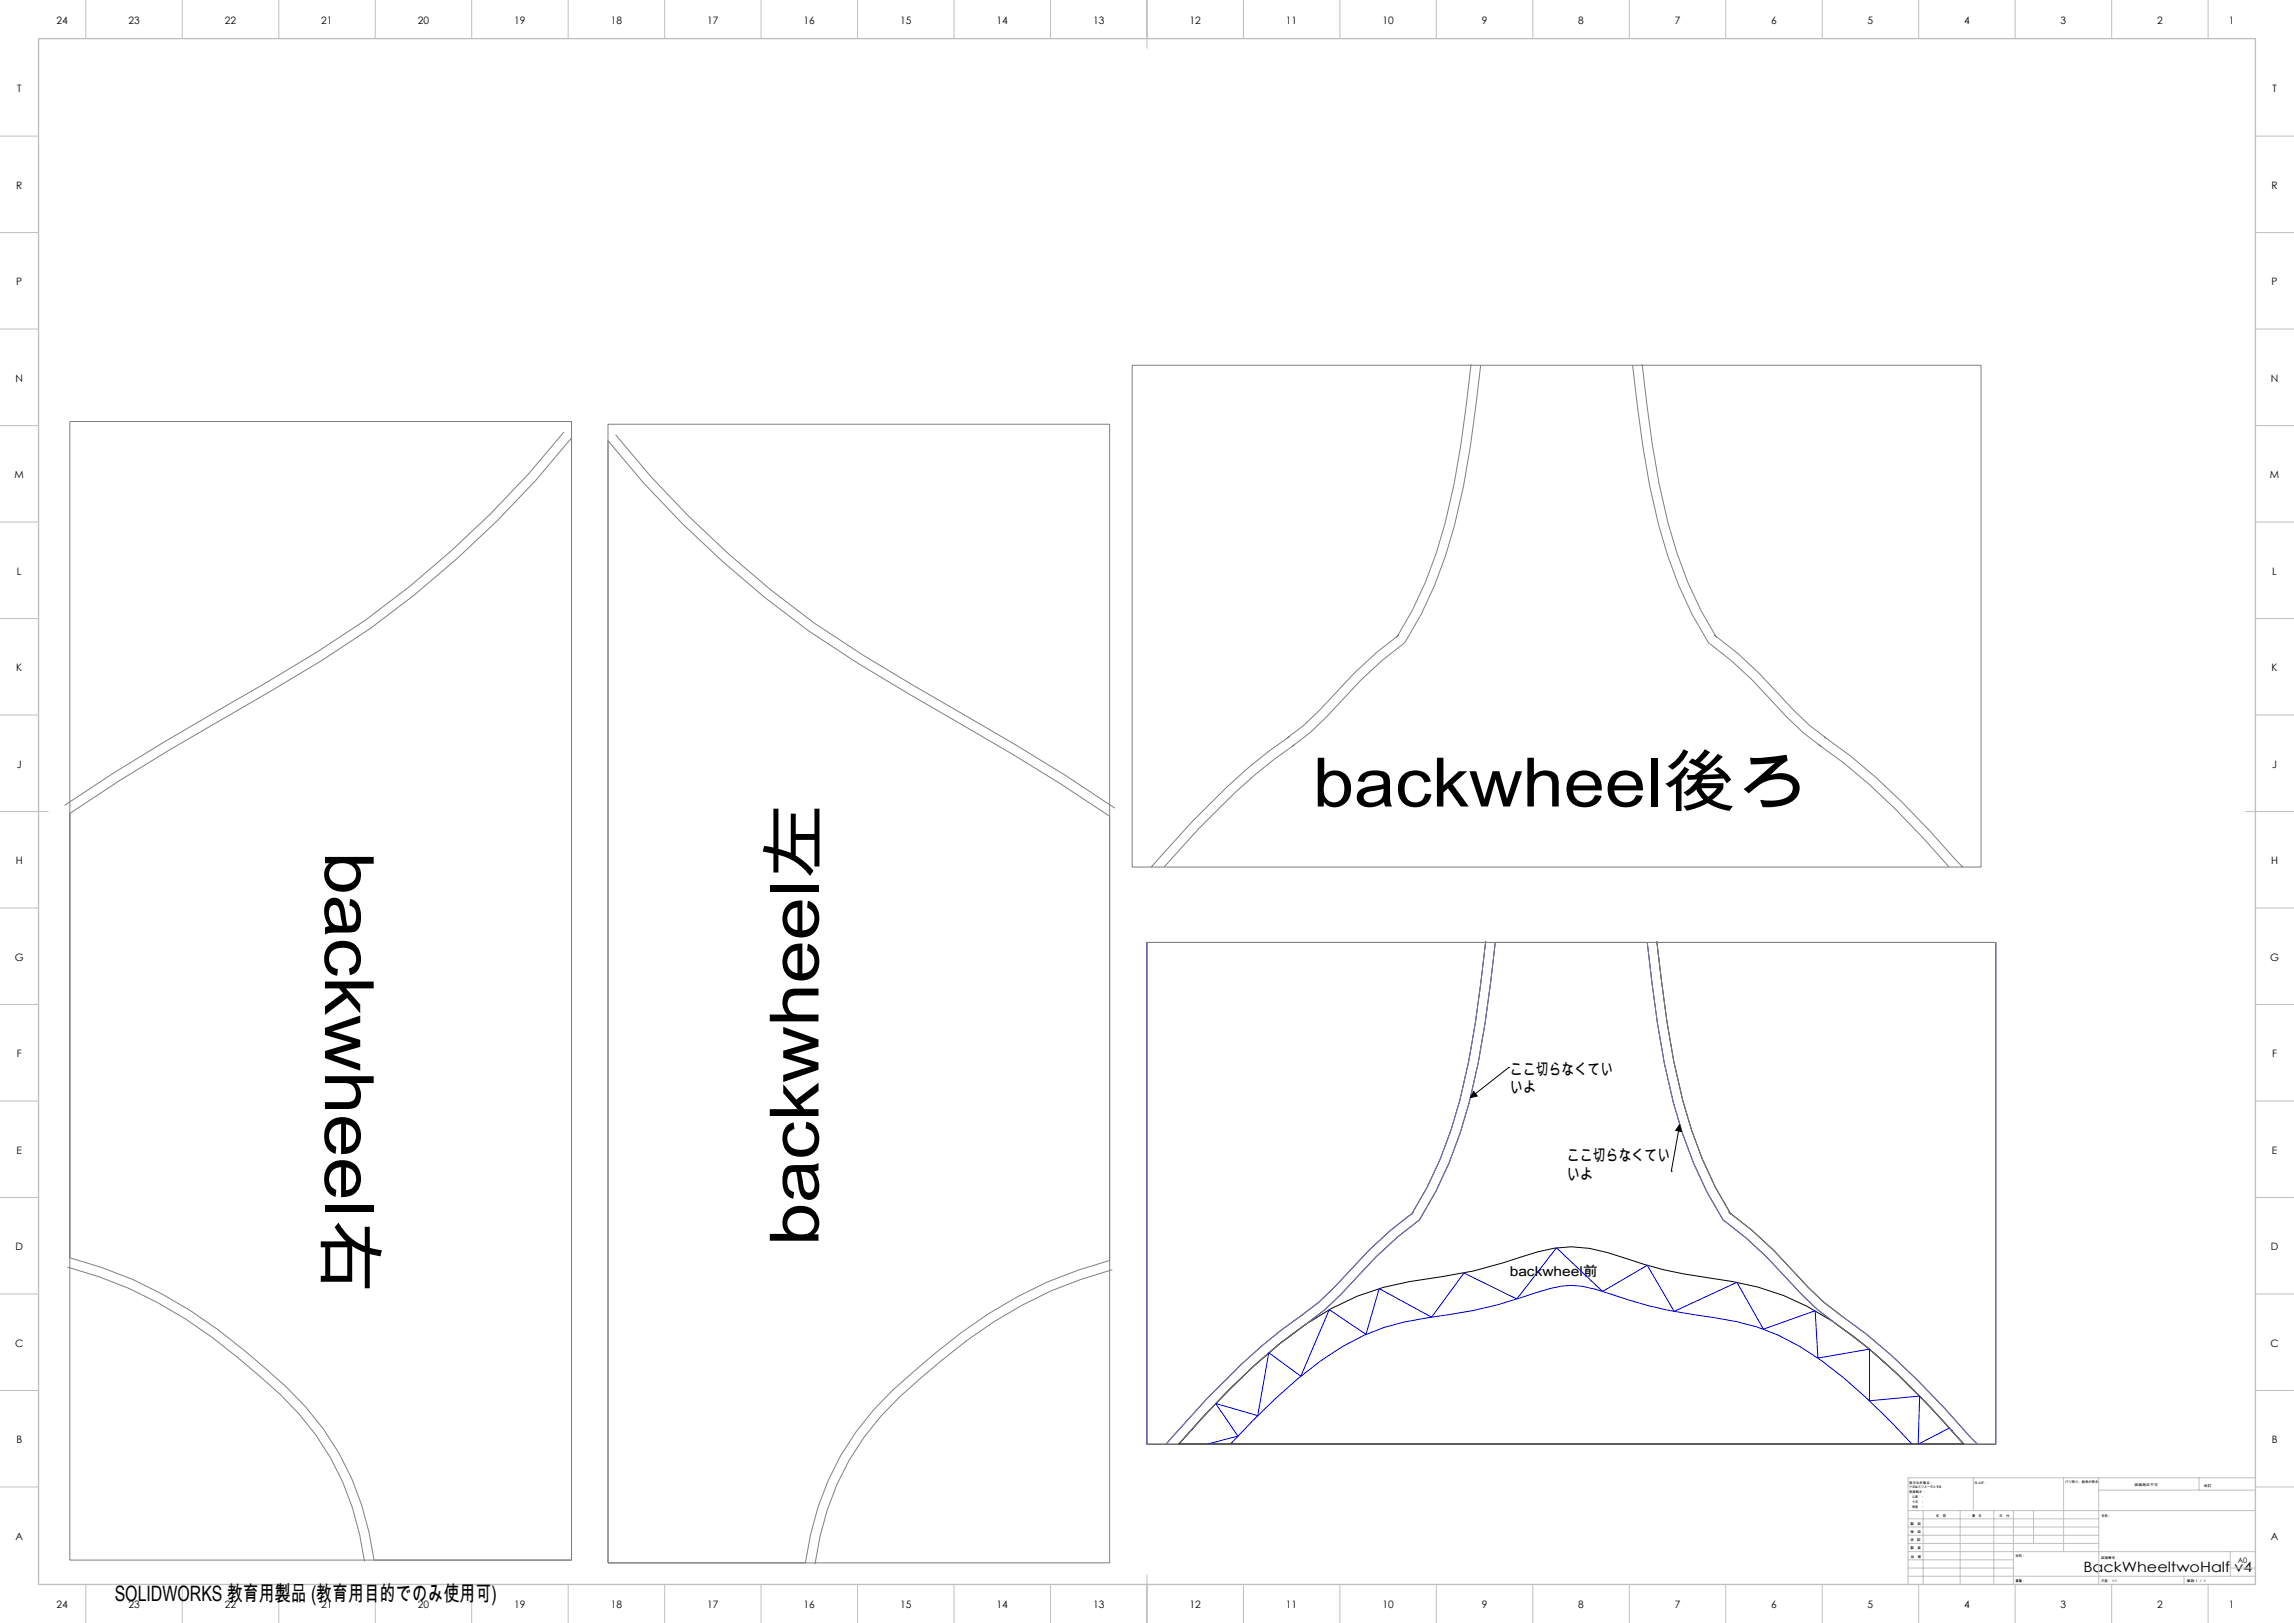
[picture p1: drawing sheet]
<svg xmlns="http://www.w3.org/2000/svg" width="1189mm" height="841mm" viewBox="0 0 1189 841" stroke-linecap="round" stroke-linejoin="round" font-family="sans-serif">
<defs><g id="words">
<g font-size="35.3">
<text x="680" y="418">backwheel後ろ</text>
<text x="168" y="441" transform="rotate(90 168 441)">backwheel右</text>
<text x="424" y="646" transform="rotate(-90 424 646)">backwheel左</text>
</g>
<text font-size="11" x="59" y="830">SOLIDWORKS 教育用製品 (教育用目的でのみ使用可)</text>
<g font-size="8.5">
<text x="783" y="557">ここ切らなくてい</text>
<text x="783" y="567">いよ</text>
<text x="812" y="602">ここ切らなくてい</text>
<text x="812" y="611">いよ</text>
</g>
<text font-size="7.4" x="1080" y="815">BackWheeltwoHalf v4</text>
<text font-size="7.1" x="783" y="661">backwheel前</text>
<g font-size="5.3">
<text x="29" y="12">24</text>
<text x="67" y="12">23</text>
<text x="117" y="12">22</text>
<text x="167" y="12">21</text>
<text x="217" y="12">20</text>
<text x="267" y="12">19</text>
<text x="317" y="12">18</text>
<text x="367" y="12">17</text>
<text x="417" y="12">16</text>
<text x="467" y="12">15</text>
<text x="517" y="12">14</text>
<text x="567" y="12">13</text>
<text x="617" y="12">12</text>
<text x="667" y="12">11</text>
<text x="717" y="12">10</text>
<text x="768" y="12">9</text>
<text x="818" y="12">8</text>
<text x="868" y="12">7</text>
<text x="918" y="12">6</text>
<text x="968" y="12">5</text>
<text x="1018" y="12">4</text>
<text x="1068" y="12">3</text>
<text x="1118" y="12">2</text>
<text x="1155" y="12">1</text>
<text x="9" y="48">T</text>
<text x="1178" y="48">T</text>
<text x="8" y="98">R</text>
<text x="1177" y="98">R</text>
<text x="8" y="148">P</text>
<text x="1177" y="148">P</text>
<text x="8" y="198">N</text>
<text x="1177" y="198">N</text>
<text x="8" y="248">M</text>
<text x="1177" y="248">M</text>
<text x="9" y="298">L</text>
<text x="1178" y="298">L</text>
<text x="8" y="348">K</text>
<text x="1177" y="348">K</text>
<text x="9" y="398">J</text>
<text x="1178" y="398">J</text>
<text x="8" y="448">H</text>
<text x="1177" y="448">H</text>
<text x="8" y="498">G</text>
<text x="1177" y="498">G</text>
<text x="9" y="548">F</text>
<text x="1178" y="548">F</text>
<text x="9" y="598">E</text>
<text x="1178" y="598">E</text>
<text x="8" y="648">D</text>
<text x="1177" y="648">D</text>
<text x="8" y="698">C</text>
<text x="1177" y="698">C</text>
<text x="8" y="748">B</text>
<text x="1177" y="748">B</text>
<text x="8" y="798">A</text>
<text x="1177" y="798">A</text>
<text x="29" y="833">24</text>
<text x="67" y="833">23</text>
<text x="117" y="833">22</text>
<text x="167" y="833">21</text>
<text x="217" y="833">20</text>
<text x="267" y="833">19</text>
<text x="317" y="833">18</text>
<text x="367" y="833">17</text>
<text x="417" y="833">16</text>
<text x="467" y="833">15</text>
<text x="517" y="833">14</text>
<text x="567" y="833">13</text>
<text x="617" y="833">12</text>
<text x="667" y="833">11</text>
<text x="717" y="833">10</text>
<text x="768" y="833">9</text>
<text x="818" y="833">8</text>
<text x="868" y="833">7</text>
<text x="918" y="833">6</text>
<text x="968" y="833">5</text>
<text x="1018" y="833">4</text>
<text x="1068" y="833">3</text>
<text x="1118" y="833">2</text>
<text x="1155" y="833">1</text>
</g>
<text font-size="3.9" x="1160" y="810">A0</text>
<g font-size="1.7">
<text x="990" y="769">指示なき場合：</text>
<text x="990" y="771">寸法はミリメータとする</text>
<text x="990" y="774">表面粗さ：</text>
<text x="1023" y="769">仕上げ：</text>
<text x="1070" y="769">バリ取り、鋭角の除去</text>
<text x="1106" y="770">図面測定不可</text>
<text x="1142" y="770">改訂</text>
<text x="990" y="776">公差　：</text>
<text x="990" y="779">寸法　：</text>
<text x="990" y="781">角度　：</text>
<text x="990" y="790">製　図</text>
<text x="1003" y="786">名　前</text>
<text x="1019" y="786">署　名</text>
<text x="1036" y="786">日　付</text>
<text x="1089" y="786">名称：</text>
<text x="990" y="794">検　図</text>
<text x="990" y="799">承　認</text>
<text x="990" y="803">製　産</text>
<text x="990" y="807">品　管</text>
<text x="1045" y="807">材料：</text>
<text x="1089" y="808">図面番号：</text>
<text x="1045" y="820">重量：</text>
<text x="1089" y="820">尺度： 1:1</text>
<text x="1133" y="820">葉数 1 ／ 1</text>
</g>
</g></defs>
<path d="M594 488h440v260h-440zM859 488a512 512 0 0 0 18 98l5 15 7 14 8 14M782 553h.1M782 553l-20 16M764 566l2 2-4 1zM871 583v3h-2zM871 583l-5 24M866 607h.1M896 628a247 247 0 0 1 41 39l8 8 9 7M678 685a346 346 0 0 0-67 63 390 390 0 0 1 65-62 129 129 0 0 1 54-22 275 275 0 0 0 67-15 60 60 0 0 1 36 0 262 262 0 0 0 65 15 146 146 0 0 1 75 38 466 466 0 0 1 45 46 363 363 0 0 0-67-62" fill="none" stroke="#000" stroke-width=".52"/>
<g fill="none" stroke="#00f" stroke-width=".52">
<path d="M594 488v260M770 488a587 587 0 0 1-13 82 206 206 0 0 1-25 59M775 488a594 594 0 0 1-13 83 211 211 0 0 1-26 61 248 248 0 0 0-41 39l-8 8-10 7M854 488a515 515 0 0 0 18 99l6 16 7 15 8 14a246 246 0 0 1 41 39l8 8 9 7M1034 488v260M733 628a249 249 0 0 0-41 39l-9 8-8 7M675 682a368 368 0 0 0-71 66M676 681l-1 1M954 682a350 350 0 0 1 68 63l3 3M1010 740l-16 8 1-25-26 3v-27l-27 5-1-25-27 10-14-25-32 16-14-24-23 13-24-22-21 26-27-13-17 23-27-15-7 23-19-12-15 34-16-12-6 33-22-7 12 17-17 4M618 741h.1M638 748a292 292 0 0 1 58-50 109 109 0 0 1 43-15 278 278 0 0 0 64-15 39 39 0 0 1 24 0l8 3a234 234 0 0 0 54 12 121 121 0 0 1 67 31l12 11 23 23"/>
<path d="M1012 741h.1"/>
</g>
<g fill="none" stroke="#808080" stroke-width=".52">
<path d="M587 189h440v260h-440zM762 189a514 514 0 0 1-17 97l-6 15-7 15-8 14M767 189a520 520 0 0 1-18 99l-5 15-7 15-9 15a246 246 0 0 0-40 39l-9 8-9 7M846 189a520 520 0 0 0 18 99l6 15 7 15 8 15a246 246 0 0 1 41 39l8 8 10 7M851 189a580 580 0 0 0 14 82 205 205 0 0 0 25 59M36 218h260v590h-260zM315 220h260v590h-260zM292 224a526 526 0 0 1-154 130 1512 1512 0 0 0-105 63M296 227a530 530 0 0 1-156 131 1480 1480 0 0 0-104 64M315 228a530 530 0 0 0 156 131 1480 1480 0 0 1 104 64M319 225a525 525 0 0 0 154 130 1486 1486 0 0 1 105 64M725 329a253 253 0 0 0-41 39l-8 8-9 6"/>
<path d="M888 329a253 253 0 0 1 42 39l8 8 8 6M668 382a362 362 0 0 0-71 67M671 386a287 287 0 0 0-50 44l-18 19M943 386a342 342 0 0 1 67 63M946 382a346 346 0 0 1 68 64l3 3M594 488h440v260h-440zM770 488a587 587 0 0 1-13 82 206 206 0 0 1-25 59M775 488a594 594 0 0 1-13 83 211 211 0 0 1-26 61 248 248 0 0 0-41 39l-8 8-10 7M854 488a515 515 0 0 0 18 99l6 16 7 15 8 14a246 246 0 0 1 41 39l8 8 9 7M859 488a512 512 0 0 0 18 98l5 15 7 14 8 14M733 628a249 249 0 0 0-41 39l-9 8-8 7M896 628a247 247 0 0 1 41 39l8 8 9 7"/>
<path d="M35 657a223 223 0 0 1 88 47 192 192 0 0 1 48 51 149 149 0 0 1 18 54M36 652a228 228 0 0 1 91 48 198 198 0 0 1 49 53 154 154 0 0 1 18 55M575 653a228 228 0 0 0-90 48 199 199 0 0 0-49 53 154 154 0 0 0-19 56M577 658a223 223 0 0 0-89 47 194 194 0 0 0-48 52 149 149 0 0 0-18 54M676 681a364 364 0 0 0-72 67M679 685a295 295 0 0 0-50 44l-18 19M950 685a309 309 0 0 1 54 48l14 15M953 681a346 346 0 0 1 69 64l3 3"/>
</g>
<g fill="none" stroke="#c0c0c0" stroke-width=".52">
<path d="M44 0v20M94 0v20M144 0v20M194 0v20M244 0v20M294 0v20M344 0v20M394 0v20M444 0v20M494 0v20M544 0v20M594 0v25"/>
<path d="M644 0v20M694 0v20M744 0v20M794 0v20M844 0v20M894 0v20M944 0v20M994 0v20M1044 0v20M1094 0v20M1144 0v20M0 71h20"/>
<path d="M1169 71h20M0 121h20M1169 121h20M0 171h20M1169 171h20M0 221h20M1169 221h20M0 271h20M1169 271h20M0 321h20M1169 321h20M0 371h20"/>
<path d="M1169 371h20M0 421h25M1164 421h25M0 471h20M1169 471h20M0 521h20M1169 521h20M0 571h20M1169 571h20M0 621h20M1169 621h20M0 671h20"/>
<path d="M1169 671h20M0 721h20M1169 721h20M0 771h20M1023 766v17M1070 766v38M1088 766v55M1088 772h81M1140 766v6M1169 766h-180v55M1169 771h20M989 783h180"/>
<path d="M989 800h99M989 796h99M989 791h99M989 787h99M997 783v38M1016 783v38M1033 783v38M1044 783v38M1054 783v17M594 816v25M989 817h180M989 813h55"/>
<path d="M989 808h55M989 804h180M1132 817v4M1156 813h13M1156 804v13M44 821v20M94 821v20M144 821v20M194 821v20M244 821v20M294 821v20M344 821v20"/>
<path d="M394 821v20M444 821v20M494 821v20M544 821v20M644 821v20M694 821v20M744 821v20M794 821v20M844 821v20M894 821v20M944 821v20M994 821v20"/>
<path d="M1044 821v20M1094 821v20M1144 821v20"/>
</g>
<path d="M20 20h1149v801h-1149z" fill="none" stroke="#c0c0c0" stroke-width=".7"/>
<path d="M764 566l2 2-4 1zM871 583v3h-2z" fill="#000"/>
<use href="#words"/>
</svg>
